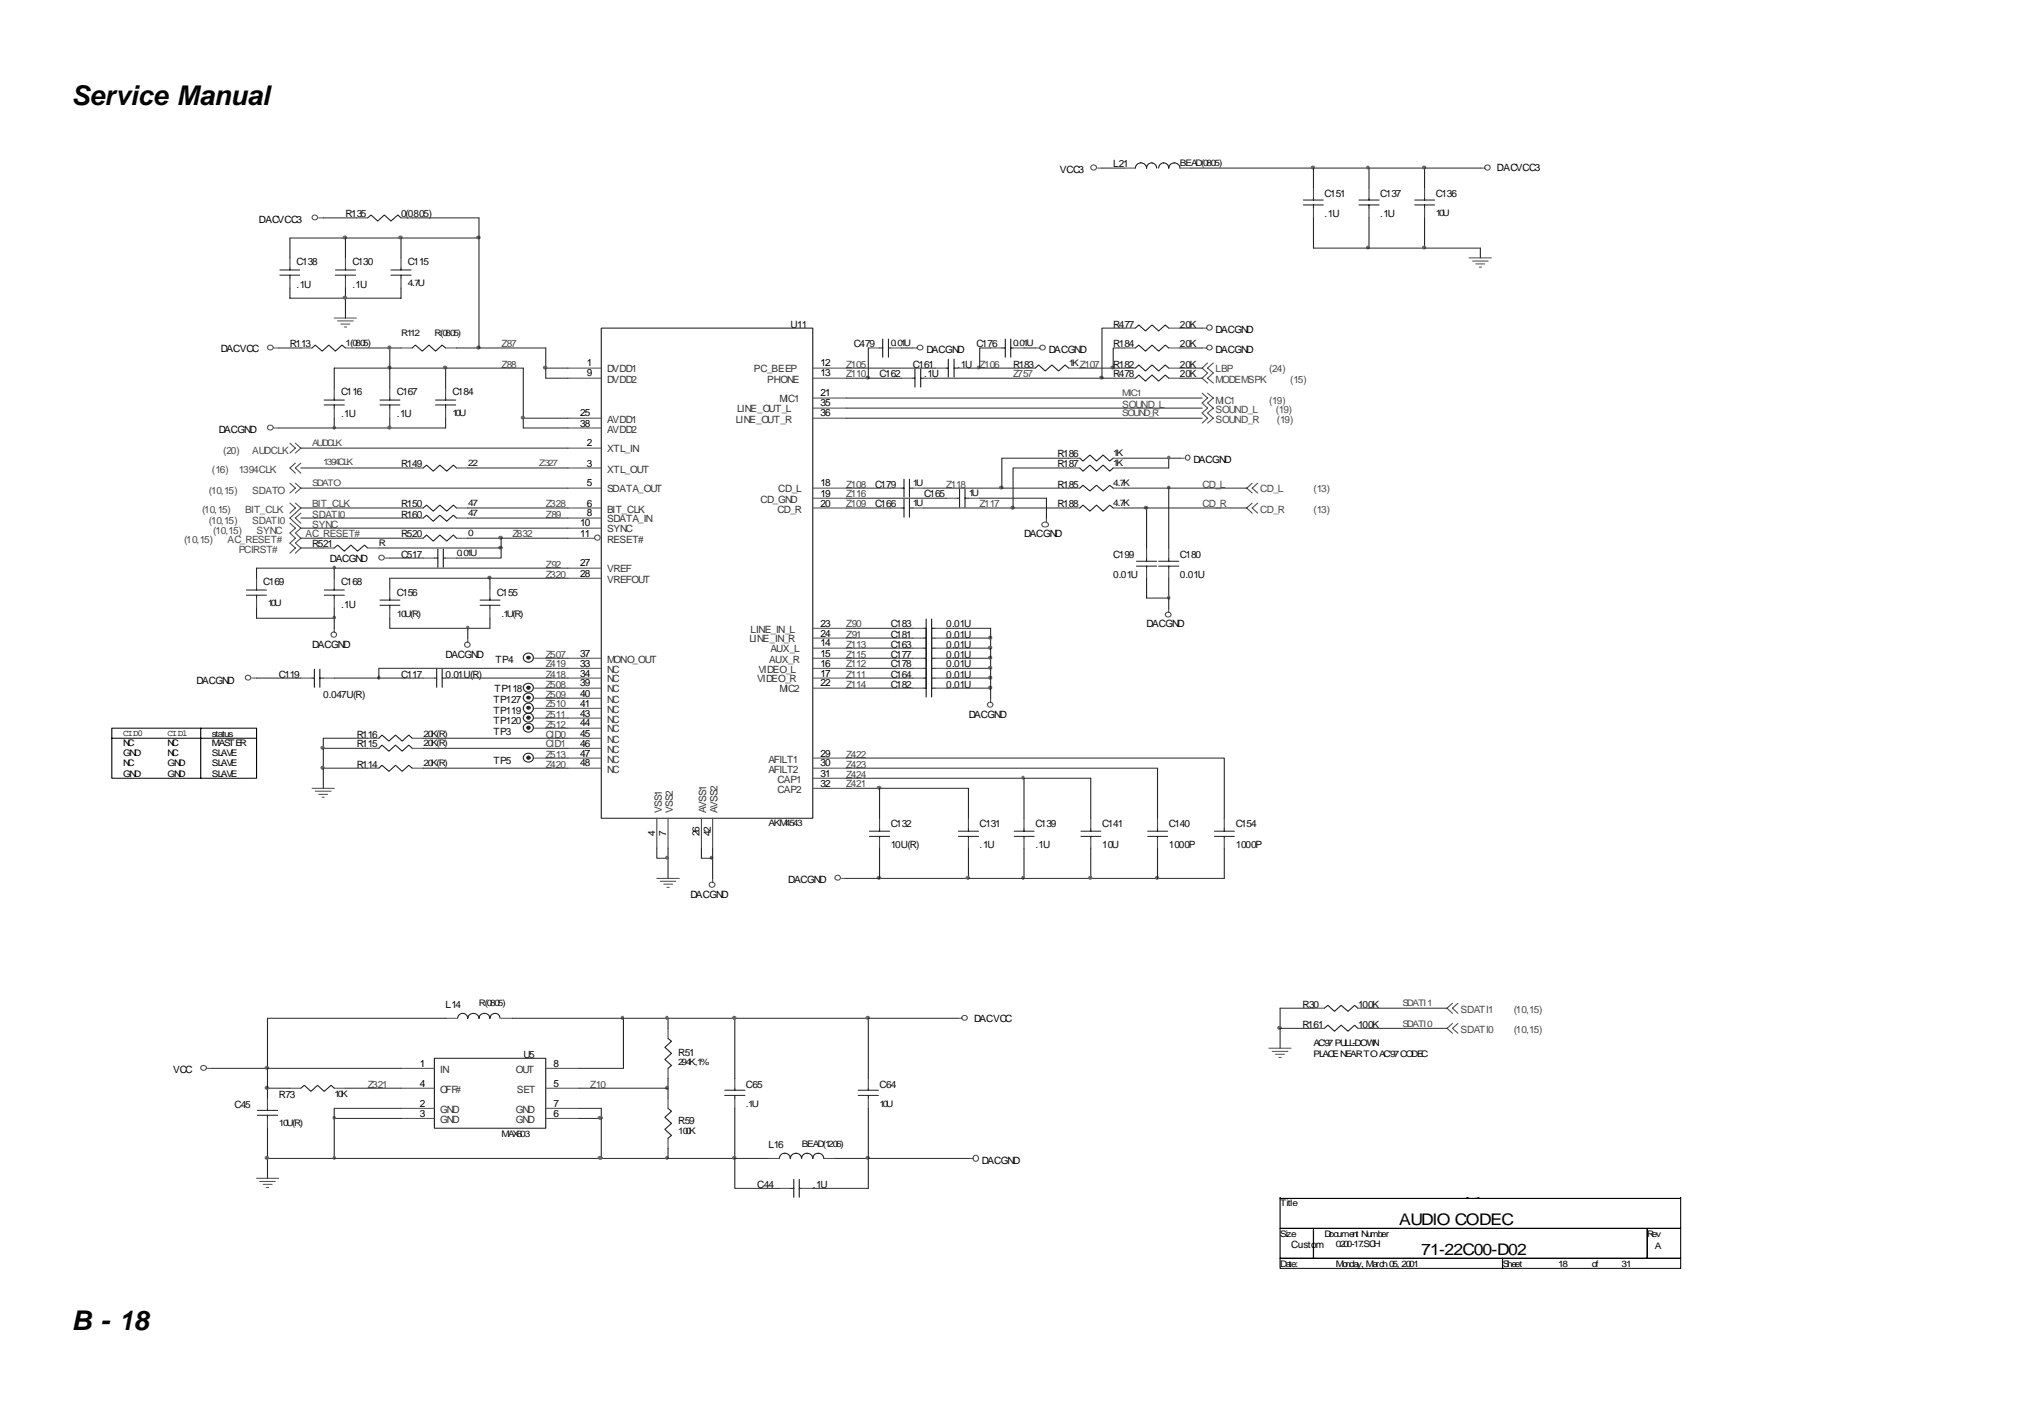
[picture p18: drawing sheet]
<svg xmlns="http://www.w3.org/2000/svg" width="297mm" height="210mm" viewBox="0 0 297 210" stroke-linecap="round" stroke-linejoin="round" font-family="sans-serif">
<defs><g id="words">
<g font-size="4">
<text x="10.5" y="15.4">Service Manual</text>
<text x="10.5" y="195.6">B - 18</text>
</g>
<g font-size="2.4">
<text x="203.1" y="175.8">ÂÅ ¤Ñ ¹q ¸£</text>
<text x="205.8" y="180.1">AUDIO CODEC</text>
<text x="209.1" y="184.7">71-22C00-D02</text>
</g>
<g font-size="1.5">
<text x="155.9" y="25.5">VCC3</text>
<text x="220.2" y="25.2">DACVCC3</text>
<text x="38.1" y="32.7">DACVCC3</text>
<text x="32.5" y="51.8">DACVCC</text>
<text x="86.3" y="53.9">1</text>
<text x="120.7" y="53.9">12</text>
<text x="136.3" y="52">DACGND</text>
<text x="154.3" y="52">DACGND</text>
<text x="178.8" y="52">DACGND</text>
<text x="178.8" y="49">DACGND</text>
<text x="86.3" y="55.4">9</text>
<text x="120.7" y="55.4">13</text>
<text x="120.7" y="58.3">21</text>
<text x="120.7" y="59.8">35</text>
<text x="32.2" y="63.8">DACGND</text>
<text x="85.4" y="61.3">25</text>
<text x="85.4" y="62.7">38</text>
<text x="86.3" y="65.7">2</text>
<text x="120.7" y="61.3">36</text>
<text x="86.3" y="71.6">5</text>
<text x="86.3" y="68.6">3</text>
<text x="120.7" y="71.6">18</text>
<text x="175.6" y="68.2">DACGND</text>
<text x="85.4" y="77.4">10</text>
<text x="86.3" y="76">8</text>
<text x="86.3" y="74.5">6</text>
<text x="120.7" y="73">19</text>
<text x="120.7" y="74.5">20</text>
<text x="48.5" y="82.7">DACGND</text>
<text x="85.4" y="83.3">27</text>
<text x="85.4" y="78.9">11</text>
<text x="150.7" y="79">DACGND</text>
<text x="85.4" y="84.8">28</text>
<text x="45.9" y="95.3">DACGND</text>
<text x="120.7" y="92.2">23</text>
<text x="120.7" y="93.6">24</text>
<text x="120.7" y="95.1">14</text>
<text x="168.7" y="92.3">DACGND</text>
<text x="28.9" y="100.5">DACGND</text>
<text x="65.6" y="96.7">DACGND</text>
<text x="85.4" y="98.1">33</text>
<text x="85.4" y="99.5">34</text>
<text x="85.4" y="101">39</text>
<text x="85.4" y="96.6">37</text>
<text x="120.7" y="101">22</text>
<text x="120.7" y="96.6">15</text>
<text x="120.7" y="98.1">16</text>
<text x="120.7" y="99.5">17</text>
<text x="85.4" y="102.5">40</text>
<text x="85.4" y="103.9">41</text>
<text x="85.4" y="105.4">43</text>
<text x="85.4" y="106.9">44</text>
<text x="142.5" y="105.5">DACGND</text>
<text x="85.4" y="108.3">45</text>
<text x="85.4" y="109.8">46</text>
<text x="85.4" y="111.3">47</text>
<text x="85.4" y="112.7">48</text>
<text x="120.7" y="111.3">29</text>
<text x="120.7" y="112.7">30</text>
<text x="120.7" y="114.2">31</text>
<text x="120.7" y="115.7">32</text>
<text x="96.4" y="123" transform="rotate(-90 96.4 123)">4</text>
<text x="98" y="123" transform="rotate(-90 98 123)">7</text>
<text x="102.9" y="123" transform="rotate(-90 102.9 123)">26</text>
<text x="104.6" y="123" transform="rotate(-90 104.6 123)">42</text>
<text x="116" y="129.8">DACGND</text>
<text x="101.6" y="132">DACGND</text>
<text x="143.3" y="150.3">DACVCC</text>
<text x="25.5" y="157.8">VCC</text>
<text x="61.8" y="156.9">1</text>
<text x="61.8" y="159.9">4</text>
<text x="81.4" y="156.9">8</text>
<text x="81.4" y="159.9">5</text>
<text x="61.8" y="162.8">2</text>
<text x="61.8" y="164.3">3</text>
<text x="81.4" y="164.3">6</text>
<text x="81.4" y="162.8">7</text>
<text x="144.5" y="171.2">DACGND</text>
<text x="190" y="183.5">Custom</text>
</g>
<g font-size="1.5" fill="#0d0d0d">
<text x="163.8" y="24.6">L21</text>
<text x="194.9" y="29">C151</text>
<text x="203.1" y="29">C137</text>
<text x="211.3" y="29">C136</text>
<text x="50.8" y="32">R135</text>
<text x="59" y="32">0(0805)</text>
<text x="194.9" y="32">.1U</text>
<text x="203.1" y="32">.1U</text>
<text x="43.6" y="39">C138</text>
<text x="51.8" y="39">C130</text>
<text x="60" y="39">C115</text>
<text x="43.6" y="42.3">.1U</text>
<text x="51.8" y="42.3">.1U</text>
<text x="42.7" y="51.1">R113</text>
<text x="116.3" y="48.2">U11</text>
<text x="125.6" y="51.1">C479</text>
<text x="143.7" y="51.1">C176</text>
<text x="163.8" y="51.1">R184</text>
<text x="163.8" y="48.2">R477</text>
<text x="173.6" y="51.1">20K</text>
<text x="173.6" y="48.2">20K</text>
<text x="50.2" y="58.2">C116</text>
<text x="58.4" y="58.2">C167</text>
<text x="66.6" y="58.2">C184</text>
<text x="129.4" y="55.5">C162</text>
<text x="134.3" y="54.1">C161</text>
<text x="136" y="55.5">.1U</text>
<text x="140.9" y="54.1">.1U</text>
<text x="149" y="54.1">R183</text>
<text x="163.8" y="54.1">R182</text>
<text x="163.8" y="55.5">R478</text>
<text x="173.6" y="54.1">20K</text>
<text x="173.6" y="55.5">20K</text>
<text x="50.2" y="61.4">.1U</text>
<text x="58.4" y="61.4">.1U</text>
<text x="59" y="68.8">R149</text>
<text x="128.8" y="71.7">C179</text>
<text x="155.6" y="71.7">R185</text>
<text x="155.6" y="67.3">R186</text>
<text x="155.6" y="68.8">R187</text>
<text x="59" y="74.6">R150</text>
<text x="59" y="76.1">R160</text>
<text x="128.8" y="74.6">C166</text>
<text x="136" y="73.2">C165</text>
<text x="155.6" y="74.6">R188</text>
<text x="45.9" y="80.5">R521</text>
<text x="59" y="79">R520</text>
<text x="59" y="82">C517</text>
<text x="163.8" y="82">C199</text>
<text x="173.6" y="82">C180</text>
<text x="38.7" y="86.1">C169</text>
<text x="50.2" y="86.1">C168</text>
<text x="50.2" y="89.4">.1U</text>
<text x="58.4" y="87.6">C156</text>
<text x="73.1" y="87.6">C155</text>
<text x="163.8" y="85">0.01U</text>
<text x="173.6" y="85">0.01U</text>
<text x="131" y="92.3">C183</text>
<text x="131" y="93.8">C181</text>
<text x="131" y="95.3">C163</text>
<text x="139.2" y="92.3">0.01U</text>
<text x="139.2" y="93.8">0.01U</text>
<text x="139.2" y="95.3">0.01U</text>
<text x="41" y="99.7">C119</text>
<text x="59" y="99.7">C117</text>
<text x="65.6" y="99.7">0.01U(R)</text>
<text x="72.8" y="101.9">TP118</text>
<text x="72.9" y="97.6">TP4</text>
<text x="131" y="98.2">C178</text>
<text x="131" y="99.7">C164</text>
<text x="131" y="101.1">C182</text>
<text x="131" y="96.7">C177</text>
<text x="139.2" y="98.2">0.01U</text>
<text x="139.2" y="99.7">0.01U</text>
<text x="139.2" y="101.1">0.01U</text>
<text x="139.2" y="96.7">0.01U</text>
<text x="47.6" y="102.6">0.047U(R)</text>
<text x="72.6" y="103.3">TP127</text>
<text x="72.6" y="105">TP119</text>
<text x="72.6" y="106.4">TP120</text>
<text x="52.5" y="108.5">R116</text>
<text x="52.5" y="109.9">R115</text>
<text x="52.5" y="112.9">R114</text>
<text x="72.6" y="108">TP3</text>
<text x="72.6" y="112.3">TP5</text>
<text x="131" y="121.7">C132</text>
<text x="131" y="124.7">10U(R)</text>
<text x="144.1" y="121.7">C131</text>
<text x="144.1" y="124.7">.1U</text>
<text x="152.3" y="121.7">C139</text>
<text x="152.3" y="124.7">.1U</text>
<text x="162.2" y="121.7">C141</text>
<text x="162.2" y="124.7">10U</text>
<text x="172" y="121.7">C140</text>
<text x="172" y="124.7">1000P</text>
<text x="181.8" y="121.7">C154</text>
<text x="181.8" y="124.7">1000P</text>
<text x="65.6" y="148.2">L14</text>
<text x="191.6" y="148.2">R30</text>
<text x="199.8" y="148.2">100K</text>
<text x="77" y="155.6">U5</text>
<text x="99.8" y="155.3">R51</text>
<text x="191.6" y="151.2">R161</text>
<text x="199.8" y="151.2">100K</text>
<text x="41" y="161.5">R73</text>
<text x="109.8" y="160">C65</text>
<text x="129.4" y="160">C64</text>
<text x="34.5" y="162.9">C45</text>
<text x="99.8" y="165.3">R59</text>
<text x="113.1" y="168.8">L16</text>
<text x="111.4" y="174.7">C44</text>
<text x="119.6" y="174.7">.1U</text>
</g>
<g font-size="1.5" fill="#4a4a4a">
<text x="73.8" y="51.1">Z87</text>
<text x="73.8" y="54.1">Z88</text>
<text x="124.5" y="54.1">Z105</text>
<text x="124.5" y="55.5">Z110</text>
<text x="144.1" y="54.1">Z106</text>
<text x="149" y="55.5">Z757</text>
<text x="165.1" y="60">SOUND_L</text>
<text x="178.8" y="54.8">LBP</text>
<text x="178.8" y="56.3">MODEMSPK</text>
<text x="178.8" y="59.4">MIC1</text>
<text x="186.7" y="59.4">(19)</text>
<text x="186.7" y="54.8">(24)</text>
<text x="189.8" y="56.3">(15)</text>
<text x="178.8" y="62.3">SOUND_R</text>
<text x="178.8" y="60.8">SOUND_L</text>
<text x="187.7" y="60.8">(19)</text>
<text x="187.9" y="62.3">(19)</text>
<text x="31.2" y="69.5">(16)</text>
<text x="32.8" y="66.7">(20)</text>
<text x="35.1" y="69.5">1394CLK</text>
<text x="37.1" y="66.7">AUDCLK</text>
<text x="124.5" y="71.7">Z108</text>
<text x="139.2" y="71.7">Z118</text>
<text x="176.9" y="71.7">CD_L</text>
<text x="29.7" y="75.4">(10,15)</text>
<text x="30.7" y="77">(10,15)</text>
<text x="30.7" y="72.6">(10,15)</text>
<text x="36.1" y="75.4">BIT_CLK</text>
<text x="37.1" y="77">SDATI0</text>
<text x="37.1" y="72.6">SDATO</text>
<text x="45.9" y="76.1">SDATI0</text>
<text x="45.9" y="74.6">BIT_CLK</text>
<text x="45.9" y="77.6">SYNC</text>
<text x="80.3" y="74.6">Z328</text>
<text x="80.3" y="76.1">Z89</text>
<text x="124.5" y="74.6">Z109</text>
<text x="124.5" y="73.2">Z116</text>
<text x="144.1" y="74.6">Z117</text>
<text x="176.9" y="74.6">CD_R</text>
<text x="185.4" y="72.4">CD_L</text>
<text x="185.4" y="75.4">CD_R</text>
<text x="193.2" y="72.4">(13)</text>
<text x="193.2" y="75.4">(13)</text>
<text x="27.1" y="79.9">(10,15)</text>
<text x="31.3" y="78.5">(10,15)</text>
<text x="33.5" y="79.9">AC_RESET#</text>
<text x="35.1" y="81.3">PCIRST#</text>
<text x="37.7" y="78.5">SYNC</text>
<text x="44.9" y="79">AC_RESET#</text>
<text x="75.4" y="79">Z832</text>
<text x="80.3" y="83.5">Z92</text>
<text x="80.3" y="85">Z320</text>
<text x="124.5" y="92.3">Z90</text>
<text x="124.5" y="93.8">Z91</text>
<text x="124.5" y="95.3">Z113</text>
<text x="80.3" y="96.7">Z507</text>
<text x="80.3" y="101.1">Z508</text>
<text x="80.3" y="99.7">Z418</text>
<text x="80.3" y="98.2">Z419</text>
<text x="124.5" y="99.7">Z111</text>
<text x="124.5" y="101.1">Z114</text>
<text x="124.5" y="98.2">Z112</text>
<text x="124.5" y="96.7">Z115</text>
<text x="80.3" y="102.6">Z509</text>
<text x="80.3" y="104.1">Z510</text>
<text x="80.3" y="105.5">Z511</text>
<text x="80.3" y="107">Z512</text>
<text x="80.3" y="111.4">Z513</text>
<text x="80.3" y="108.5">CID0</text>
<text x="80.3" y="109.9">CID1</text>
<text x="80.3" y="112.9">Z420</text>
<text x="124.5" y="111.4">Z422</text>
<text x="124.5" y="112.9">Z423</text>
<text x="124.5" y="115.8">Z421</text>
<text x="124.5" y="114.4">Z424</text>
<text x="214.9" y="149">SDATI1</text>
<text x="222.7" y="149">(10,15)</text>
<text x="214.9" y="151.9">SDATI0</text>
<text x="222.7" y="151.9">(10,15)</text>
<text x="54.1" y="160">Z321</text>
<text x="86.8" y="160">Z10</text>
</g>
<g font-size="1.5" fill="#343434">
<text x="89.3" y="56.3">DVDD2</text>
<text x="89.3" y="54.8">DVDD1</text>
<text x="110.9" y="54.8">PC_BEEP</text>
<text x="112.9" y="56.3">PHONE</text>
<text x="114.7" y="59.2">MIC1</text>
<text x="89.3" y="62.2">AVDD1</text>
<text x="89.3" y="63.6">AVDD2</text>
<text x="108.3" y="62.2">LINE_OUT_R</text>
<text x="108.4" y="60.7">LINE_OUT_L</text>
<text x="89.3" y="66.6">XTL_IN</text>
<text x="89.3" y="69.5">XTL_OUT</text>
<text x="89.3" y="76.8">SDATA_IN</text>
<text x="89.3" y="75.4">BIT_CLK</text>
<text x="89.3" y="72.4">SDATA_OUT</text>
<text x="111.9" y="73.9">CD_GND</text>
<text x="114.4" y="75.4">CD_R</text>
<text x="114.5" y="72.4">CD_L</text>
<text x="89.3" y="79.8">RESET#</text>
<text x="89.3" y="78.3">SYNC</text>
<text x="89.3" y="85.7">VREFOUT</text>
<text x="89.3" y="84.2">VREF</text>
<text x="110.3" y="94.5">LINE_IN_R</text>
<text x="110.4" y="93.1">LINE_IN_L</text>
<text x="113.3" y="96">AUX_L</text>
<text x="89.3" y="98.9">NC</text>
<text x="89.3" y="100.4">NC</text>
<text x="89.3" y="101.9">NC</text>
<text x="89.3" y="97.5">MONO_OUT</text>
<text x="111.4" y="100.4">VIDEO_R</text>
<text x="111.6" y="98.9">VIDEO_L</text>
<text x="113.2" y="97.5">AUX_R</text>
<text x="114.7" y="101.9">MIC2</text>
<text x="89.3" y="103.3">NC</text>
<text x="89.3" y="104.8">NC</text>
<text x="89.3" y="106.3">NC</text>
<text x="89.3" y="107.7">NC</text>
<text x="89.3" y="109.2">NC</text>
<text x="89.3" y="110.7">NC</text>
<text x="89.3" y="112.2">NC</text>
<text x="89.3" y="113.6">NC</text>
<text x="113.1" y="112.2">AFILT1</text>
<text x="113.1" y="113.6">AFILT2</text>
<text x="97.3" y="119.6" transform="rotate(-90 97.3 119.6)">VSS1</text>
<text x="99" y="119.6" transform="rotate(-90 99 119.6)">VSS2</text>
<text x="103.9" y="119.6" transform="rotate(-90 103.9 119.6)">AVSS1</text>
<text x="105.6" y="119.6" transform="rotate(-90 105.6 119.6)">AVSS2</text>
<text x="114.4" y="115.1">CAP1</text>
<text x="114.4" y="116.6">CAP2</text>
<text x="64.8" y="157.8">IN</text>
<text x="64.8" y="160.7">OFF#</text>
<text x="75.9" y="157.8">OUT</text>
<text x="76.1" y="160.7">SET</text>
<text x="64.8" y="163.7">GND</text>
<text x="64.8" y="165.1">GND</text>
<text x="75.9" y="165.1">GND</text>
<text x="75.9" y="163.7">GND</text>
</g>
<g font-size="1.3" fill="#0d0d0d">
<text x="173.6" y="24.4">BEAD(0805)</text>
<text x="211.3" y="31.8">10U</text>
<text x="60" y="42.1">4.7U</text>
<text x="50.8" y="50.9">1(0805)</text>
<text x="59" y="49.5">R112</text>
<text x="63.9" y="49.5">R(0805)</text>
<text x="131" y="50.9">0.01U</text>
<text x="149" y="50.9">0.01U</text>
<text x="157.2" y="53.9">1KZ107</text>
<text x="66.6" y="61.2">10U</text>
<text x="68.9" y="68.6">22</text>
<text x="134.3" y="71.6">1U</text>
<text x="163.8" y="71.6">4.7K</text>
<text x="163.8" y="67.1">1K</text>
<text x="163.8" y="68.6">1K</text>
<text x="68.9" y="74.5">47</text>
<text x="68.9" y="76">47</text>
<text x="134.3" y="74.5">1U</text>
<text x="142.5" y="73">1U</text>
<text x="163.8" y="74.5">4.7K</text>
<text x="55.7" y="80.4">R</text>
<text x="67.2" y="81.8">0.01U</text>
<text x="68.9" y="78.9">0</text>
<text x="39.4" y="89.2">10U</text>
<text x="58.4" y="90.7">10U(R)</text>
<text x="73.8" y="90.7">.1U(R)</text>
<text x="62.3" y="108.3">20K(R)</text>
<text x="62.3" y="109.8">20K(R)</text>
<text x="62.3" y="112.7">20K(R)</text>
<text x="113.1" y="121.5">AKM4543</text>
<text x="70.5" y="148">R(0805)</text>
<text x="49.2" y="161.3">10K</text>
<text x="99.8" y="156.6">294K,1%</text>
<text x="41" y="165.7">10U(R)</text>
<text x="73.8" y="167.2">MAX603</text>
<text x="99.8" y="166.8">100K</text>
<text x="109.8" y="162.8">.1U</text>
<text x="129.4" y="162.8">10U</text>
<text x="118" y="168.7">BEAD(1206)</text>
</g>
<g font-size="1.3" fill="#4a4a4a">
<text x="165.1" y="58.3">MIC1</text>
<text x="45.9" y="65.7">AUDCLK</text>
<text x="165.1" y="61.2">SOUND_R</text>
<text x="45.9" y="71.6">SDATO</text>
<text x="47.6" y="68.5">1394CLK</text>
<text x="79.3" y="68.6">Z327</text>
<text x="206.4" y="148">SDATI1</text>
<text x="206.4" y="151">SDATI0</text>
</g>
<g font-size="1.3">
<text x="18.1" y="111.3">GND</text>
<text x="18.1" y="108.2">CID0</text>
<text x="18.1" y="112.7">NC</text>
<text x="18.1" y="109.8">NC</text>
<text x="24.7" y="112.7">GND</text>
<text x="24.7" y="111.3">NC</text>
<text x="24.7" y="109.8">NC</text>
<text x="24.7" y="108.2">CID1</text>
<text x="31.2" y="109.8">MASTER</text>
<text x="31.2" y="108.3">status</text>
<text x="31.2" y="111.3">SLAVE</text>
<text x="31.2" y="112.7">SLAVE</text>
<text x="18.1" y="114.2">GND</text>
<text x="24.7" y="114.2">GND</text>
<text x="31.2" y="114.2">SLAVE</text>
<text x="193.2" y="155.4">PLACE NEAR TO AC'97 CODEC</text>
<text x="193.2" y="153.9">AC'97 PULL-DOWN</text>
<text x="188.3" y="177.5">Title</text>
<text x="188.3" y="181.9">Size</text>
<text x="194.9" y="181.9">Document Number</text>
<text x="196.5" y="183.4">0200-17.SCH</text>
<text x="242.3" y="181.9">Rev</text>
<text x="243.5" y="183.6">A</text>
<text x="188.3" y="186.3">Date:</text>
<text x="196.5" y="186.3">Monday, March 05, 2001</text>
<text x="221.1" y="186.3">Sheet</text>
<text x="229.3" y="186.3">18</text>
<text x="234.2" y="186.3">of</text>
<text x="238.6" y="186.3">31</text>
</g>
</g></defs>
<path d="M188.3 173.3h59v3h-59zM188.3 176.3h59v4.4h-59zM188.3 180.7h4.9v4.4h-4.9zM188.3 185.1h32.8v1.5h-32.8zM193.2 180.7h49.1v4.4h-49.1zM221.1 185.1h26.2v1.5h-26.2zM242.3 180.7h5v4.4h-5z" fill="none" stroke="#000" stroke-width=".16"/>
<g fill="none" stroke="#4a4a4a" stroke-width=".16">
<path d="M42.7 37.9v1.5M46.9 32h.7M50.8 37.9v1.5M52.4 32h1.7M59 32h1.6M59 37.9v1.5M161.5 24.7h.6M165.4 24.7h1.6M173.6 24.7h1.6M193.2 27.6v1.5M193.2 30.6v1.4M201.4 27.6v1.5"/>
<path d="M201.4 30.6v1.4M209.6 27.6v1.5M209.6 30.6v1.4M216.1 37.9h3.3M216.7 38.4h2.2M217.1 38.8h1.3M217.6 39.3h.4M217.8 24.7h.6M40.3 51.2h.7M42.7 40.9v1.5M44.3 51.2h1.6M49.2 46.8h3.2"/>
<path d="M49.2 57.1v1.5M49.7 47.2h2.3M50.1 47.7h1.4M50.7 48.1h.3M50.8 51.2h1.6M50.8 40.9v1.5M57.3 57.1v1.5M59 51.2h1.6M59 40.9v1.5M65.6 51.2h1.6M65.6 57.1v1.5M83.6 54.1h4.9"/>
<path d="M83.6 55.6h4.9M119.6 54.1h4.9M127.7 51.2h1.7M131 51.2h1.7M132.7 55.6h1.6M134.3 51.2h.6M135.9 55.6h1.7M137.6 54.1h1.6M140.8 54.1h1.7M145.7 51.2h1.7M149 51.2h1.7M150.7 54.1h1.6"/>
<path d="M152.3 51.2h.7M157.2 54.1h1.7M165.4 51.2h1.6M165.4 48.3h1.6M165.4 54.1h1.6M165.4 55.6h1.6M171.9 51.2h1.7M171.9 48.3h1.7M171.9 54.1h1.7M171.9 55.6h1.7M176.9 51.2h.6M176.9 48.3h.6"/>
<path d="M176.9 57.8l.8 .8-.8 .7 .8 .7-.8 .8 .8 .7-.8 .7M177.7 53.4l-.8 .7 .8 .8-.8 .7 .8 .7M177.7 57.8l.8 .8-.8 .7 .8 .7-.8 .8 .8 .7-.8 .7M178.5 53.4l-.8 .7 .8 .8-.8 .7 .8 .7M40.3 63h.7M42.7 77l.8 .7-.8 .7 .8 .8-.8 .7 .8 .7-.8 .8M42.7 71.1l.8 .7-.8 .7M42.7 74l.8 .7-.8 .8M42.7 65.2l.8 .7-.8 .7M43.5 74l.8 .7-1.6 1.5 1.6 1.5-.8 .7 .8 .8-.8 .7 .8 .7-.8 .8M43.5 71.1l.8 .7-.8 .7M43.5 65.2l.8 .7-.8 .7"/>
<path d="M43.5 68.1l-.8 .7 .8 .8M44.3 75.5l-.8 .7 .8 .8M44.3 68.1l-.8 .7 .8 .8M49.2 60v1.5M57.3 60v1.5M60.6 74.7h1.7M60.6 68.8h1.7M60.6 76.2h1.7M65.6 60v1.5M67.2 74.7h1.6M67.2 68.8h1.6M67.2 76.2h1.6"/>
<path d="M83.6 63h4.9M83.6 61.5h4.9M119.6 74.7h4.9M119.6 71.8h4.9M119.6 73.3h4.9M131 74.7h1.7M131 71.8h1.7M134.3 74.7h1.6M134.3 71.8h1.6M139.2 73.3h1.6M142.5 73.3h1.6M153.3 77a.52 .52 0 0 1 1 .2 .52 .52 0 0 1-.5 .3 .52 .52 0 0 1-.5-.3z"/>
<path d="M154 76.2v.6M157.2 67.4h1.7M157.2 74.7h1.7M157.2 71.8h1.7M157.2 68.8h1.7M163.8 67.4h1.6M163.8 74.7h1.6M163.8 71.8h1.6M163.8 68.8h1.6M173.6 67.4h.6M184.2 71.1l-.8 .7 .8 .7M184.2 74l-.8 .7 .8 .8"/>
<path d="M185 71.1l-.8 .7 .8 .7M185 74l-.8 .7 .8 .8M37.1 99.7h.6M37.7 85.1v1.4M37.7 88v1.5M44.3 99.7h1.6M47.6 99.7h1.6M49.2 85.1v1.4M49.2 88v1.5M49.2 92.4v.6M56.7 82.1h.6M57.3 86.5v1.5"/>
<path d="M57.3 89.5v1.4M62.3 99.7h1.6M65.6 99.7h1.6M68.8 93.9v.6M72.1 86.5v1.5M72.1 89.5v1.4M78.6 96.8h1.7M83.6 85.1h4.9M83.6 83.6h4.9M134.3 99.7h1.6M134.3 98.3h1.6M134.3 92.4h1.6"/>
<path d="M134.3 93.9h1.6M137.6 99.7h1.6M137.6 98.3h1.6M137.6 92.4h1.6M137.6 93.9h1.6M168.7 80.6v1.5M168.7 83.6v1.5M171.9 80.6v1.5M171.9 83.6v1.5M171.9 89.5v.5M45.9 116h3.3M46.4 116.4h2.3"/>
<path d="M46.9 116.8h1.3M47.4 117.3h.3M54.1 108.6h1.6M54.1 110.1h1.6M54.1 113h1.6M60.6 108.6h1.7M60.6 110.1h1.7M60.6 113h1.7M78.6 101.2h1.7M78.6 102.7h1.7M78.6 104.2h1.7M78.6 105.6h1.7"/>
<path d="M78.6 107.1h1.7M78.6 111.5h1.7M134.3 101.2h1.6M137.6 101.2h1.6M145.7 102.7v.6M96.6 129.2h3.3M96.6 120.4v4.4M97.1 129.6h2.3M97.6 130.1h1.4M98.1 130.5h.4M98.3 120.4v4.4M103.2 120.4v4.4"/>
<path d="M104.8 120.4v4.4M104.8 129.2v.6M123.8 129.2h.7M129.4 120.4v1.4M129.4 123.3v1.5M142.5 120.4v1.4M142.5 123.3v1.5M150.7 120.4v1.4M150.7 123.3v1.5M160.5 120.4v1.4M160.5 123.3v1.5M170.3 120.4v1.4"/>
<path d="M170.3 123.3v1.5M180.1 120.4v1.4M180.1 123.3v1.5M30.5 157.1h.7M59 157.1h4.9M65.6 149.8h1.6M73.7 149.8h1.7M80.3 157.1h4.9M98.3 151.3v1.4M98.3 157.1v1.5M108.1 158.6v1.5M127.7 158.6v1.5"/>
<path d="M140.8 149.8h.7M186.7 154.2h3.2M187.2 154.6h2.3M187.7 155.1h1.3M188.2 155.5h.3M193.2 148.3h1.6M193.2 151.3h1.6M199.8 148.3h1.6M199.8 151.3h1.6M213.7 147.6l-.8 .7 .8 .8M213.7 150.5l-.8 .8 .8 .7M214.5 147.6l-.8 .7 .8 .8"/>
<path d="M214.5 150.5l-.8 .8 .8 .7M37.7 173.3h3.3M38.2 173.8h2.3M38.7 174.2h1.3M39.2 174.7h.3M39.4 161.5v1.5M39.4 164.5v1.5M42.7 160.1h1.6M49.2 160.1h1.6M59 160.1h4.9M59 163h4.9M59 164.5h4.9"/>
<path d="M80.3 160.1h4.9M80.3 163h4.9M80.3 164.5h4.9M98.3 161.5v1.5M98.3 167.4v1.5M108.1 161.5v1.5M113 170.4h1.7M114.7 174.8h1.6M117.9 174.8h1.7M121.2 170.4h1.6M127.7 161.5v1.5M142.5 170.4h.7"/>
<circle cx="46.3" cy="32" r=".38"/>
<circle cx="160.9" cy="24.6" r=".4"/>
<circle cx="218.8" cy="24.6" r=".39"/>
<circle cx="39.8" cy="51.1" r=".4"/>
<circle cx="135.4" cy="51.1" r=".39"/>
<circle cx="153.4" cy="51.1" r=".39"/>
<circle cx="177.9" cy="48.2" r=".4"/>
<circle cx="178" cy="51.1" r=".39"/>
<circle cx="39.8" cy="62.9" r=".4"/>
<circle cx="174.7" cy="67.3" r=".36"/>
<circle cx="36.5" cy="99.7" r=".38"/>
<circle cx="49.1" cy="93.3" r=".4"/>
<circle cx="56.2" cy="82" r=".38"/>
<circle cx="68.8" cy="94.8" r=".4"/>
<circle cx="171.9" cy="90.4" r=".39"/>
<circle cx="145.7" cy="103.7" r=".39"/>
<circle cx="104.8" cy="130.1" r=".41"/>
<circle cx="123.3" cy="129.1" r=".38"/>
<circle cx="30" cy="157.1" r=".4"/>
<circle cx="141.9" cy="149.7" r=".38"/>
<circle cx="143.5" cy="170.4" r=".43"/>
</g>
<g fill="none" stroke="#1b1b1b" stroke-width=".16">
<path d="M41.2 39.7h2.9M42.7 39.4v.3M49.3 39.7h3M50.8 39.4v.3M54.1 32l.5-.4 1 .9 .9-.9 1 .9 1-.9 .5 .4M57.5 39.7h3M59 39.4v.3M167 24.7a.83 .83 0 0 1 .9-.7 .83 .83 0 0 1 .8 .7 .74 .74 0 0 1 .7-.7 .74 .74 0 0 1 .8 .7M170.5 24.7a.74 .74 0 0 1 .7-.7 .74 .74 0 0 1 .7 .7 .83 .83 0 0 1 .9-.7 .83 .83 0 0 1 .8 .7M191.8 30.1h2.9M191.8 29.4h2.9M193.2 29.1v.3"/>
<path d="M193.2 30.1v.5M199.9 30.1h3M199.9 29.4h3M201.4 29.1v.3M201.4 30.1v.5M208.1 30.1h3M208.1 29.4h3M209.6 29.1v.3M209.6 30.1v.5M41.2 40.5h2.9M42.7 40.5v.4M45.9 51.2l.5-.4 1 .8 1-.8 .9 .8 1-.8 .5 .4"/>
<path d="M47.7 59.6h3M47.7 58.8h3M49.2 58.6v.2M49.2 59.6v.4M49.3 40.5h3M50.8 40.5v.4M55.9 59.6h2.9M55.9 58.8h2.9M57.3 58.6v.2M57.3 59.6v.4M57.5 40.5h3M59 40.5v.4"/>
<path d="M60.6 51.2l.5-.4 1 .8 1-.8 1 .8 1-.8 .5 .4M64.1 59.6h2.9M64.1 58.8h2.9M65.6 58.6v.2M65.6 59.6v.4M88.5 48.3h31.1v72.1h-31.1zM129.4 51.2h.5M129.9 49.9v2.6M130.7 51.2h.3M130.7 49.9v2.6M134.3 55.6h.3M134.6 54.3v2.6"/>
<path d="M135.5 55.6h.4M135.5 54.3v2.6M139.2 54.1h.3M139.5 52.8v2.7M140.4 54.1h.4M140.4 52.8v2.7M147.4 51.2h.5M147.9 49.9v2.6M148.7 51.2h.3M148.7 49.9v2.6M152.3 54.1l.5-.4 1 .9 1-.9 .9 .9 1-.9 .5 .4M167 54.1l.5-.4 1 .9 1-.9 1 .9 .9-.9 .5 .4"/>
<path d="M167 51.2l.5-.4 1 .8 1-.8 1 .8 .9-.8 .5 .4M167 48.3l.5-.5 1 .9 1-.9 1 .9 .9-.9 .5 .5M167 55.6l.5-.4 1 .9 1-.9 1 .9 .9-.9 .5 .4M62.3 74.7l.5-.4 .9 .9 1-.9 1 .9 1-.9 .5 .4M62.3 76.2l.5-.4 .9 .9 1-.9 1 .9 1-.9 .5 .4M62.3 68.8l.5-.4 .9 .9 1-.9 1 .9 1-.9 .5 .4M132.7 74.7h.3M132.7 71.8h.3M133 70.5v2.6M133 73.4v2.7M133.8 74.7h.5M133.8 70.5v2.6"/>
<path d="M133.8 73.4v2.7M133.8 71.8h.5M140.8 73.3h.4M141.2 71.9v2.7M142 73.3h.5M142 71.9v2.7M158.9 74.7l.4-.4 1 .9 1-.9 1 .9 1-.9 .5 .4M158.9 71.8l.4-.4 1 .8 1-.8 1 .8 1-.8 .5 .4M158.9 67.4l.4 .4 1-.9 1 .9 1-.9 1 .9 .5-.4M158.9 68.8l.4 .5 1-.9 1 .9 1-.9 1 .9 .5-.5M36.3 87.5h2.9M36.3 86.8h2.9"/>
<path d="M37.7 86.5v.3M37.7 87.5v.5M45.9 99.7h.4M46.3 98.4v2.7M47.1 99.7h.5M47.1 98.4v2.7M47.7 87.5h3M47.7 86.8h3M49.2 86.5v.3M49.2 87.5v.5M55.9 89h2.9M55.9 88.3h2.9"/>
<path d="M57.3 88v.3M57.3 89v.5M63.9 99.7h.3M64.2 98.4v2.7M65.1 99.7h.5M65.1 98.4v2.7M70.6 89h3M70.6 88.3h3M72.1 88v.3M72.1 89v.5M135.9 98.3h.4M135.9 99.7h.4"/>
<path d="M135.9 92.4h.4M135.9 93.9h.4M136.3 91.1v4.1M136.3 96.9v5.6M137.1 98.3h.5M137.1 91.1v4.1M137.1 96.9v5.6M137.1 99.7h.5M137.1 92.4h.5M137.1 93.9h.5M167.2 82.6h3M167.2 83.3h3"/>
<path d="M168.7 82.1v.5M168.7 83.3v.3M170.5 82.6h2.9M170.5 83.3h2.9M171.9 82.1v.5M171.9 83.3v.3M55.7 108.6l.5-.5 1 .9 1-.9 1 .9 .9-.9 .5 .5M55.7 110.1l.5-.5 1 .9 1-.9 1 .9 .9-.9 .5 .5M55.7 113l.5-.4 1 .9 1-.9 1 .9 .9-.9 .5 .4M77.2 100.7a.69 .69 0 0 1 1.1 0 .69 .69 0 0 1-.3 1.1 .69 .69 0 0 1-.8-.2 .69 .69 0 0 1 0-.9zM77.2 105.1a.71 .71 0 0 1 1-.1 .71 .71 0 0 1 0 1.1 .71 .71 0 0 1-1-.1 .59 .59 0 0 1 0-.9zM77.2 106.6a.69 .69 0 0 1 1.1 0 .69 .69 0 0 1-.3 1 .69 .69 0 0 1-.8-.1 .69 .69 0 0 1 0-.9z"/>
<path d="M77.2 111a.71 .71 0 0 1 1-.1 .71 .71 0 0 1 0 1.1 .71 .71 0 0 1-1-.1 .59 .59 0 0 1 0-.9zM135.9 101.2h.4M137.1 101.2h.5M127.9 122.3h3M127.9 123h3M129.4 121.8v.5M129.4 123v.3M141 122.3h3M141 123h3M142.5 121.8v.5M142.5 123v.3M149.2 122.3h2.9"/>
<path d="M149.2 123h2.9M150.7 121.8v.5M150.7 123v.3M159 122.3h3M159 123h3M160.5 121.8v.5M160.5 123v.3M168.9 122.3h2.9M168.9 123h2.9M170.3 121.8v.5M170.3 123v.3M178.7 122.3h2.9"/>
<path d="M178.7 123h2.9M180.1 121.8v.5M180.1 123v.3M63.9 155.7h16.4v10.3h-16.4zM67.3 149.8a.74 .74 0 0 1 .8-.7 .74 .74 0 0 1 .7 .7 .83 .83 0 0 1 .8-.7 .83 .83 0 0 1 .9 .7 .81 .81 0 0 1 .8-.7 .81 .81 0 0 1 .8 .7 .74 .74 0 0 1 .7-.7 .74 .74 0 0 1 .8 .7M98.3 152.7l.5 .5-1 .9 1 .8-1 .9 1 .9-.5 .4M194.8 148.3l.6-.4 .9 .9 1-.9 1 .9 1-.9 .5 .4M194.8 151.3l.6-.5 .9 .9 1-.9 1 .9 1-.9 .5 .5M37.9 164h2.9M37.9 163.3h2.9M39.4 163v.3M39.4 164v.5"/>
<path d="M44.3 160.1l.5-.5 .9 .9 1-.9 1 .9 1-.9 .5 .5M98.3 163l.5 .5-1 .8 1 .9-1 .9 1 .9-.5 .4M106.6 161.1h3M106.6 160.4h3M108.1 160.1v.3M108.1 161.1v.4M114.7 170.4a.81 .81 0 0 1 .8-.8 .81 .81 0 0 1 .8 .8 .83 .83 0 0 1 .8-.8 .83 .83 0 0 1 .8 .8 .83 .83 0 0 1 .9-.8 .83 .83 0 0 1 .8 .8 .81 .81 0 0 1 .8-.8 .81 .81 0 0 1 .8 .8M116.3 174.8h.5M116.8 173.5v2.6M117.6 174.8h.3M117.6 173.5v2.6M126.3 161.1h2.9"/>
<path d="M126.3 160.4h2.9M127.7 160.1v.3M127.7 161.1v.4"/>
<circle cx="77.8" cy="96.8" r=".71"/>
<circle cx="77.7" cy="104.2" r=".74"/>
<circle cx="77.8" cy="102.6" r=".71"/>
</g>
<g fill="#1b1b1b" stroke="#1b1b1b" stroke-width=".16">
<circle cx="77.8" cy="96.8" r=".23"/>
<circle cx="77.8" cy="101.2" r=".24"/>
<circle cx="77.8" cy="102.6" r=".23"/>
<circle cx="77.8" cy="104.1" r=".23"/>
<circle cx="77.8" cy="105.6" r=".24"/>
<circle cx="77.8" cy="107.1" r=".24"/>
<circle cx="77.8" cy="111.5" r=".25"/>
</g>
<circle cx="87.9" cy="79.1" r=".39" fill="#fff" stroke="#4a4a4a" stroke-width=".16"/>
<g fill="none" stroke="#4a4a4a" stroke-width=".16">
<path d="M119.6 55.6h4.9M119.6 58.6h4.9M60.6 79.2h1.7M67.2 79.2h1.6M83.6 79.2h3.9M83.6 77.7h4.9M83.6 76.2h4.9M83.6 74.7h4.9M83.6 71.8h4.9M83.6 65.9h4.9M83.6 68.8h4.9M119.6 60h4.9"/>
<path d="M119.6 61.5h4.9M47.6 80.6h1.6M54.1 80.6h1.6M62.3 82.1h1.6M65.6 82.1h1.6M83.6 98.3h4.9M83.6 99.7h4.9M83.6 96.8h4.9M119.6 98.3h4.9M119.6 99.7h4.9M119.6 96.8h4.9M119.6 92.4h4.9"/>
<path d="M119.6 93.9h4.9M119.6 95.3h4.9M134.3 96.8h1.6M134.3 95.3h1.6M137.6 96.8h1.6M137.6 95.3h1.6M83.6 101.2h4.9M83.6 102.7h4.9M83.6 104.2h4.9M83.6 105.6h4.9M83.6 107.1h4.9M83.6 108.6h4.9"/>
<path d="M83.6 110.1h4.9M83.6 111.5h4.9M83.6 113h4.9M119.6 101.2h4.9M119.6 111.5h4.9M119.6 113h4.9M119.6 114.5h4.9M119.6 116h4.9"/>
</g>
<path d="M62.3 79.2l.5-.5 .9 .9 1-.9 1 .9 1-.9 .5 .5M49.2 80.6l.5-.4 1 .9 .9-.9 1 .9 1-.9 .5 .4M63.9 82.1h.5M64.4 80.8v2.6M65.2 82.1h.4M65.2 80.8v2.6M135.9 95.3h.4M135.9 96.8h.4M136.3 94v4.1M137.1 95.3h.5M137.1 94v4.1M137.1 96.8h.5" fill="none" stroke="#1b1b1b" stroke-width=".16"/>
<path d="M16.4 107.1h21.3v7.4h-21.3zM16.4 108.6h21.3M29.5 107.1v7.4" fill="none" stroke="#000" stroke-width=".16"/>
<g fill="none" stroke="#2b2b2b" stroke-width=".16">
<path d="M47.6 32h4.8M50.8 35v2.9M59 35v2.9M60.6 32h9.9v19.2M70.5 35h-27.8v2.9M162.1 24.7h3.3M175.2 24.7h42.6M193.2 24.7v2.9M193.2 32v4.5h24.6v1.4M201.4 24.7v2.9M201.4 32v4.5M209.6 24.7v2.9"/>
<path d="M209.6 32v4.5M41 51.2h3.3M42.7 42.4v1.5h16.3v-1.5M49.2 57.1v-3h27.8v8.9h6.6M50.8 42.4v4.4M52.4 51.2h6.6M57.3 51.2v5.9M65.6 54.1v3M67.2 51.2h13.1v4.4h3.3M80.3 54.1h3.3M124.5 54.1h13.1M124.5 55.6h8.2"/>
<path d="M124.5 58.6h52.4M127.7 51.2v4.4M132.7 51.2h1.6M137.6 55.6h27.8M142.5 54.1h8.2M145.7 51.2h-1.6v2.9M150.7 51.2h1.6M158.9 54.1h6.5M165.4 51.2h-1.6v2.9M165.4 48.3h-3.3v7.3M173.6 51.2h3.3M173.6 54.1h3.3"/>
<path d="M173.6 55.6h3.3M173.6 48.3h3.3M44.3 76.2h16.3M44.3 77.7h39.3M44.3 79.2h16.3M44.3 74.7h16.3M44.3 71.8h39.3M44.3 65.9h39.3M44.3 68.8h16.3M49.2 61.5v1.5M57.3 61.5v1.5M65.6 61.5v1.5h-24.6"/>
<path d="M68.8 76.2h14.8M68.8 79.2h14.8M68.8 74.7h14.8M68.8 68.8h14.8M73.7 79.2v1.4h-18M77 61.5h6.6M124.5 61.5h52.4M124.5 74.7h6.5M124.5 71.8h6.5M124.5 73.3h14.7M124.5 60h52.4M135.9 74.7h21.3"/>
<path d="M135.9 71.8h21.3M144.1 73.3h9.9v2.9M157.2 67.4h-9.8v4.4M157.2 68.8h-8.2v5.9M165.4 74.7h18M165.4 71.8h18M165.4 67.4h8.2M168.7 74.7v5.9M171.9 67.4v1.4h-6.5M171.9 71.8v8.8M37.7 85.1v-1.5h11.5v1.5M37.7 99.7h6.6"/>
<path d="M37.7 89.5v1.4h11.5M44.3 80.6h3.3M49.2 89.5v2.9M49.2 83.6h34.4M49.2 99.7h13.1M57.3 90.9v1.5h14.8v-1.5M57.3 82.1h5M67.2 99.7h16.4M68.8 92.4v1.5M72.1 85.1v1.4M73.7 80.6v1.5h-6.5M80.3 96.8h3.3"/>
<path d="M83.6 85.1h-26.3v1.4M83.6 98.3h-27.9v1.4M124.5 99.7h9.8M124.5 98.3h9.8M124.5 96.8h9.8M124.5 92.4h9.8M124.5 93.9h9.8M124.5 95.3h9.8M139.2 99.7h6.5M139.2 98.3h6.5M139.2 96.8h6.5M139.2 92.4h6.5v10.3"/>
<path d="M139.2 93.9h6.5M139.2 95.3h6.5M168.7 85.1v2.9h3.2M171.9 85.1v4.4M47.6 110.1h6.5M47.6 113h6.5M47.6 110.1v5.9M54.1 108.6h-6.5v1.5M62.3 108.6h21.3M62.3 110.1h21.3M62.3 113h21.3M80.3 101.2h3.3"/>
<path d="M80.3 102.7h3.3M80.3 104.2h3.3M80.3 105.6h3.3M80.3 107.1h3.3M80.3 111.5h3.3M124.5 111.5h55.6v8.9M124.5 113h45.8v7.4M124.5 101.2h9.8M124.5 116h18v4.4M124.5 114.5h26.2M129.4 116v4.4M139.2 101.2h6.5"/>
<path d="M96.6 124.8v1.4h1.7v-1.4M98.3 126.2v3M103.2 124.8v1.4h1.6M104.8 124.8v4.4M129.4 124.8v4.4M142.5 124.8v4.4M150.7 120.4v-5.9h9.8v5.9M150.7 124.8v4.4M160.5 124.8v4.4M170.3 124.8v4.4M180.1 124.8v4.4h-55.6M31.2 157.1h27.8"/>
<path d="M65.6 149.8h-26.2v11.7M75.4 149.8h65.4M91.7 149.8v7.3h-6.5M98.3 149.8v1.5M98.3 158.6v1.5M108.1 149.8v8.8M127.7 149.8v8.8M188.3 151.3h4.9M193.2 148.3h-4.9v5.9M201.4 148.3h11.5M201.4 151.3h11.5M39.4 160.1h3.3"/>
<path d="M39.4 166v7.3M39.4 170.4h73.6M49.2 164.5h9.8M50.8 160.1h8.2M59 163h-9.8v7.4M85.2 160.1h13.1v1.4M85.2 164.5h3.3M85.2 163h3.3v7.4M98.3 168.9v1.5M108.1 163v11.8h6.6M122.8 170.4h19.7M127.7 163v11.8h-8.1"/>
</g>
<g fill="#656565" stroke="#656565" stroke-width=".16">
<path d="M49.1 83.3h.2v.3h-.2z" fill-rule="evenodd"/>
<path d="M143.8 53.9h.3v.3h-.3z" fill-rule="evenodd"/>
<path d="M57.1 53.9h.4v.3h-.4z" fill-rule="evenodd"/>
<path d="M76.8 61.3h.3v.3h-.3z" fill-rule="evenodd"/>
<path d="M71.8 84.8h.4v.3h-.4z" fill-rule="evenodd"/>
<path d="M171.8 71.6h.3v.3h-.3z" fill-rule="evenodd"/>
<path d="M55.6 99.5l.1-.1 .2 .3-.2 .2-.1-.2z" fill-rule="evenodd"/>
<path d="M47.3 109.8h.3v.3h-.3z" fill-rule="evenodd"/>
<path d="M98 126h.2v.3h-.2z" fill-rule="evenodd"/>
<path d="M47.3 112.8l.2-.1 .1 .1v.3h-.3l-.1-.2z" fill-rule="evenodd"/>
<path d="M150.4 114.2h.2v.3l-.1 .1-.1-.1z" fill-rule="evenodd"/>
<path d="M98 159.9l.1-.1 .2 .2-.2 .2-.2-.2z" fill-rule="evenodd"/>
<path d="M91.5 149.6l.1-.1 .1 .1v.3l-.1 .1-.1-.1z" fill-rule="evenodd"/>
<path d="M98 149.6l.1-.1 .2 .2-.2 .3-.2-.3z" fill-rule="evenodd"/>
<path d="M57.2 50.9l.3 .1v.3l-.2 .1-.2-.1-.1-.2z" fill-rule="evenodd"/>
<path d="M88 164.3l.1-.1a.34 .34 0 0 1 .5 .2 .34 .34 0 0 1-.3 .2 .34 .34 0 0 1-.3-.2z" fill-rule="evenodd"/>
<path d="M49.1 170.2h.2v.3h-.2z" fill-rule="evenodd"/>
<path d="M49.1 164.3h.2v.3h-.2z" fill-rule="evenodd"/>
<path d="M98 170.2h.2v.3h-.2z" fill-rule="evenodd"/>
<path d="M88 170.2l.1-.1a.34 .34 0 0 1 .5 .2 .34 .34 0 0 1-.3 .2 .34 .34 0 0 1-.3-.2z" fill-rule="evenodd"/>
<path d="M201.1 24.5h.3v.3h-.3z" fill-rule="evenodd"/>
<path d="M201.1 36.3h.3v.3h-.3z" fill-rule="evenodd"/>
<path d="M209.3 24.5h.4v.3h-.4z" fill-rule="evenodd"/>
<path d="M209.3 36.3h.4v.3h-.4z" fill-rule="evenodd"/>
<path d="M104.6 126h.2v.3h-.2z" fill-rule="evenodd"/>
<path d="M171.8 87.8l.1-.1 .2 .2-.2 .2-.1-.2z" fill-rule="evenodd"/>
<path d="M145.5 101l.2-.1 .1 .1 .1 .1-.1 .3-.3-.1z" fill-rule="evenodd"/>
<path d="M145.5 99.5h.3l.1 .2-.1 .1-.1 .1-.2-.1z" fill-rule="evenodd"/>
<path d="M49.1 90.7h.2v.3h-.2z" fill-rule="evenodd"/>
<path d="M49.1 62.7h.1l.1 .2-.1 .2-.2-.2z" fill-rule="evenodd"/>
<path d="M150.4 129h.2v.3h-.1h-.1z" fill-rule="evenodd"/>
<path d="M145.5 98.1h.3v.3h-.3z" fill-rule="evenodd"/>
<path d="M68.7 92.2h.2v.3h-.2z" fill-rule="evenodd"/>
<path d="M145.5 96.6h.3v.3h-.3z" fill-rule="evenodd"/>
<path d="M171.8 67.2h.3v.3h-.3z" fill-rule="evenodd"/>
<path d="M160.2 129h.4v.3h-.4z" fill-rule="evenodd"/>
<path d="M170.1 129h.3v.3h-.3z" fill-rule="evenodd"/>
<path d="M145.5 93.6h.3l.1 .2-.1 .2h-.1h-.2z" fill-rule="evenodd"/>
<path d="M145.5 95.1h.3l.1 .2-.1 .2-.3-.1z" fill-rule="evenodd"/>
<path d="M57.2 62.7h.3v.3l-.2 .1-.2-.1-.1-.1z" fill-rule="evenodd"/>
<circle cx="70.4" cy="51.1" r=".24"/>
<circle cx="80.2" cy="54.1" r=".23"/>
<circle cx="163.7" cy="54.1" r=".23"/>
<circle cx="127.7" cy="55.6" r=".23"/>
<circle cx="50.8" cy="35" r=".23"/>
<circle cx="58.9" cy="35" r=".23"/>
<circle cx="70.4" cy="35" r=".23"/>
<circle cx="162.1" cy="55.6" r=".23"/>
<circle cx="50.8" cy="43.8" r=".23"/>
<circle cx="149" cy="74.7" r=".23"/>
<circle cx="147.3" cy="71.7" r=".23"/>
<circle cx="168.6" cy="74.7" r=".23"/>
<circle cx="129.3" cy="115.9" r=".23"/>
<circle cx="39.3" cy="160" r=".25"/>
<circle cx="127.7" cy="149.7" r=".24"/>
<circle cx="108" cy="149.7" r=".24"/>
<circle cx="188.3" cy="151.2" r=".23"/>
<circle cx="39.3" cy="157.1" r=".23"/>
<circle cx="65.5" cy="54.1" r=".23"/>
<circle cx="108" cy="170.3" r=".23"/>
<circle cx="39.3" cy="170.3" r=".23"/>
<circle cx="193.2" cy="24.7" r=".23"/>
<circle cx="129.3" cy="129.1" r=".23"/>
<circle cx="127.7" cy="170.3" r=".23"/>
<circle cx="142.4" cy="129.1" r=".23"/>
<circle cx="73.7" cy="79.1" r=".23"/>
<circle cx="73.7" cy="80.6" r=".23"/>
</g>
<path d="M188.2 172.9h60v3.1h-60z" fill-rule="evenodd" fill="#fff"/>
<use href="#words"/>
</svg>
